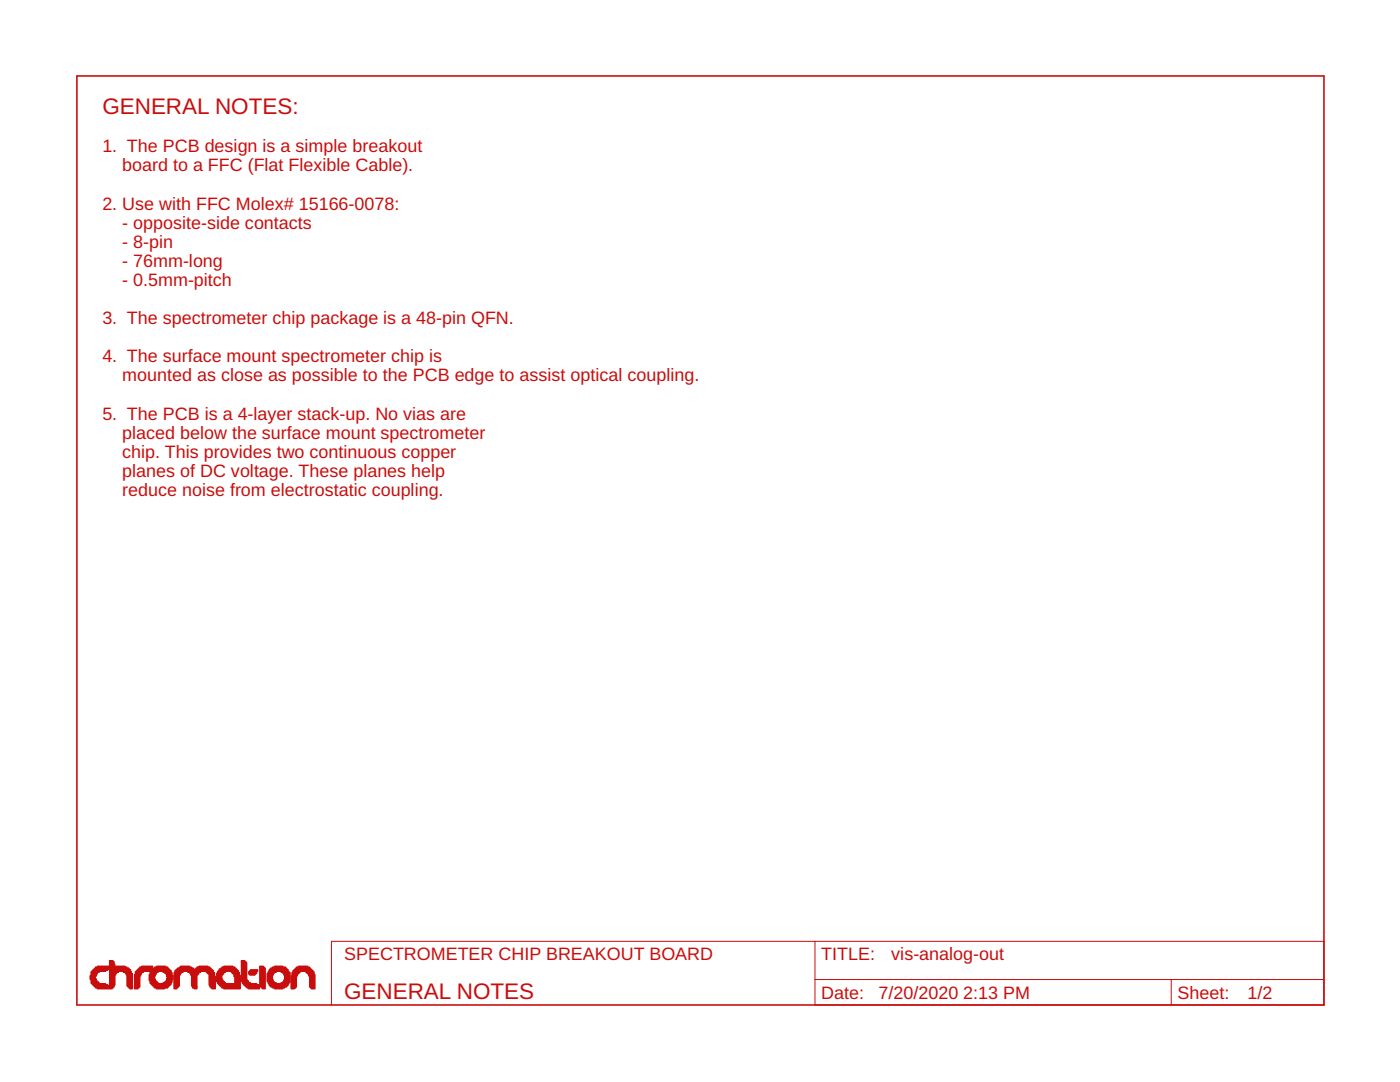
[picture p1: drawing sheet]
<svg xmlns="http://www.w3.org/2000/svg" width="279mm" height="216mm" viewBox="0 0 279 216" stroke-linecap="round" stroke-linejoin="round" font-family="sans-serif">
<defs><g id="words">
<g font-size="4.5" fill="#c90d0c">
<text x="20.4" y="22.8">GENERAL NOTES:</text>
<text x="68.7" y="199.3">GENERAL NOTES</text>
</g>
<g font-size="3.6" fill="#c90d0c">
<text x="20.4" y="30.4">1. The PCB design is a simple breakout</text>
<text x="24.4" y="34.2">board to a FFC (Flat Flexible Cable).</text>
<text x="20.4" y="41.8">2. Use with FFC Molex# 15166-0078:</text>
<text x="24.4" y="45.6">- opposite-side contacts</text>
<text x="24.4" y="49.4">- 8-pin</text>
<text x="24.4" y="53.3">- 76mm-long</text>
<text x="24.4" y="57.1">- 0.5mm-pitch</text>
<text x="20.4" y="64.7">3. The spectrometer chip package is a 48-pin QFN.</text>
<text x="20.4" y="72.3">4. The surface mount spectrometer chip is</text>
<text x="24.4" y="76.1">mounted as close as possible to the PCB edge to assist optical coupling.</text>
<text x="20.4" y="83.7">5. The PCB is a 4-layer stack-up. No vias are</text>
<text x="24.4" y="87.5">placed below the surface mount spectrometer</text>
<text x="24.4" y="91.4">chip. This provides two continuous copper</text>
<text x="24.4" y="95.2">planes of DC voltage. These planes help</text>
<text x="24.4" y="99">reduce noise from electrostatic coupling.</text>
<text x="68.7" y="191.6">SPECTROMETER CHIP BREAKOUT BOARD</text>
<text x="163.9" y="191.6">TITLE:</text>
<text x="177.9" y="191.6">vis-analog-out</text>
<text x="163.9" y="199.3">Date:</text>
<text x="175.3" y="199.3">7/20/2020</text>
<text x="192.2" y="199.3">2:13 PM</text>
<text x="235" y="199.3">Sheet:</text>
<text x="249" y="199.3">1/2</text>
</g>
</g></defs>
<path d="M15.3 15.2h248.9v185.3h-248.9z" fill="none" stroke="#c90d0c" stroke-width=".32"/>
<path d="M162.6 187.8v12.7h101.6v-12.7h-198.1v12.7M162.6 195.5h101.6M233.7 195.5v5" fill="none" stroke="#c90d0c" stroke-width=".2"/>
<g fill="#c90d0c" stroke="#c90d0c" stroke-width=".2">
<path d="M19.4 197.2h3v.1h-3z"/>
<path d="M25.9 197.2h.5v.1h-.5z"/>
<path d="M26.8 197.2h.7v.1h-.7z"/>
<path d="M31.2 197.2h1.7v.1h-1.7z"/>
<path d="M34.7 197.2h.6v.1h-.6z"/>
<path d="M38.8 197.2h.5v.1h-.5z"/>
<path d="M42.3 197.2h.7v.1h-.7z"/>
<path d="M44.7 197.2h3.3v.1h-3.3z"/>
<path d="M49.6 197.2h2.2v.1h-2.2z"/>
<path d="M52.4 197.2h.5v.1h-.5z"/>
<path d="M54.8 197.2h1.6v.1h-1.6z"/>
<path d="M58.1 197.2h.7v.1h-.7z"/>
<path d="M62.1 197.2h.8v.1h-.8z"/>
<path d="M19.1 197h3.5v.2h-3.5z"/>
<path d="M25.7 197h.7v.2h-.7z"/>
<path d="M26.8 197h.9v.2h-.9z"/>
<path d="M30.9 197h2.5v.2h-2.5z"/>
<path d="M34.7 197h.8v.2h-.8z"/>
<path d="M38.4 197h.9v.2h-.9z"/>
<path d="M42.1 197h.9v.2h-.9z"/>
<path d="M44.3 197h3.7v.2h-3.7z"/>
<path d="M49.3 197h2.5v.2h-2.5z"/>
<path d="M52.2 197h.7v.2h-.7z"/>
<path d="M54.4 197h2.4v.2h-2.4z"/>
<path d="M58.1 197h.9v.2h-.9z"/>
<path d="M61.9 197h1v.2h-1z"/>
<path d="M18.9 196.8h2.8v.2h-2.8z"/>
<path d="M21.8 196.8h1v.2h-1z"/>
<path d="M25.5 196.8h.9v.2h-.9z"/>
<path d="M26.8 196.8h1.1v.2h-1.1z"/>
<path d="M30.7 196.8h2.9v.2h-2.9z"/>
<path d="M34.7 196.8h.9v.2h-.9z"/>
<path d="M38.4 196.8h.9v.2h-.9z"/>
<path d="M41.9 196.8h1.1v.2h-1.1z"/>
<path d="M44.1 196.8h3.9v.2h-3.9z"/>
<path d="M49.1 196.8h2.7v.2h-2.7z"/>
<path d="M52 196.8h.9v.2h-.9z"/>
<path d="M54 196.8h3.2v.2h-3.2z"/>
<path d="M58.1 196.8h1.1v.2h-1.1z"/>
<path d="M61.8 196.8h1.1v.2h-1.1z"/>
<path d="M18.7 196.6h3v.2h-3z"/>
<path d="M21.8 196.6h1v.2h-1z"/>
<path d="M25.3 196.6h1.1v.2h-1.1z"/>
<path d="M26.8 196.6h1.1v.2h-1.1z"/>
<path d="M30.5 196.6h3.3v.2h-3.3z"/>
<path d="M34.7 196.6h1.1v.2h-1.1z"/>
<path d="M38.2 196.6h1.1v.2h-1.1z"/>
<path d="M41.9 196.6h1.1v.2h-1.1z"/>
<path d="M43.9 196.6h4.1v.2h-4.1z"/>
<path d="M48.9 196.6h4v.2h-4z"/>
<path d="M53.8 196.6h3.6v.2h-3.6z"/>
<path d="M58.1 196.6h1.1v.2h-1.1z"/>
<path d="M61.8 196.6h1.1v.2h-1.1z"/>
<path d="M18.5 196.4h3v.2h-3z"/>
<path d="M21.8 196.4h1.1v.2h-1.1z"/>
<path d="M25.3 196.4h1.1v.2h-1.1z"/>
<path d="M26.8 196.4h1.1v.2h-1.1z"/>
<path d="M30.3 196.4h3.7v.2h-3.7z"/>
<path d="M34.7 196.4h1.1v.2h-1.1z"/>
<path d="M38.2 196.4h1.1v.2h-1.1z"/>
<path d="M41.7 196.4h1.3v.2h-1.3z"/>
<path d="M43.7 196.4h4.3v.2h-4.3z"/>
<path d="M48.7 196.4h2.9v.2h-2.9z"/>
<path d="M51.8 196.4h1.1v.2h-1.1z"/>
<path d="M53.7 196.4h3.8v.2h-3.8z"/>
<path d="M58.1 196.4h1.1v.2h-1.1z"/>
<path d="M61.8 196.4h1.1v.2h-1.1z"/>
<path d="M18.4 196.3h2.7v.1h-2.7z"/>
<path d="M21.8 196.3h1.1v.1h-1.1z"/>
<path d="M25.3 196.3h1.1v.1h-1.1z"/>
<path d="M26.8 196.3h1.1v.1h-1.1z"/>
<path d="M30.1 196.3h4.1v.1h-4.1z"/>
<path d="M34.7 196.3h1.1v.1h-1.1z"/>
<path d="M38.2 196.3h1.1v.1h-1.1z"/>
<path d="M41.7 196.3h1.3v.1h-1.3z"/>
<path d="M43.6 196.3h4.4v.1h-4.4z"/>
<path d="M48.5 196.3h2.8v.1h-2.8z"/>
<path d="M51.8 196.3h1.1v.1h-1.1z"/>
<path d="M53.7 196.3h3.8v.1h-3.8z"/>
<path d="M58.1 196.3h1.1v.1h-1.1z"/>
<path d="M61.8 196.3h1.1v.1h-1.1z"/>
<path d="M18.2 196.1h1.6v.1h-1.6z"/>
<path d="M21.8 196.1h1.1v.1h-1.1z"/>
<path d="M25.3 196.1h1.1v.1h-1.1z"/>
<path d="M26.8 196.1h1.1v.1h-1.1z"/>
<path d="M29.9 196.1h1.7v.1h-1.7z"/>
<path d="M32.5 196.1h1.7v.1h-1.7z"/>
<path d="M34.7 196.1h1.1v.1h-1.1z"/>
<path d="M38.2 196.1h1.1v.1h-1.1z"/>
<path d="M41.7 196.1h1.3v.1h-1.3z"/>
<path d="M43.4 196.1h1.6v.1h-1.6z"/>
<path d="M46.9 196.1h1.1v.1h-1.1z"/>
<path d="M48.3 196.1h1.7v.1h-1.7z"/>
<path d="M51.8 196.1h1.1v.1h-1.1z"/>
<path d="M53.5 196.1h1.6v.1h-1.6z"/>
<path d="M56.1 196.1h1.6v.1h-1.6z"/>
<path d="M58.1 196.1h1.1v.1h-1.1z"/>
<path d="M61.8 196.1h1.1v.1h-1.1z"/>
<path d="M18.2 195.9h1.4v.1h-1.4z"/>
<path d="M21.8 195.9h1.1v.1h-1.1z"/>
<path d="M25.3 195.9h1.1v.1h-1.1z"/>
<path d="M26.8 195.9h1.1v.1h-1.1z"/>
<path d="M29.9 195.9h1.5v.1h-1.5z"/>
<path d="M32.9 195.9h1.5v.1h-1.5z"/>
<path d="M34.7 195.9h1.1v.1h-1.1z"/>
<path d="M38.2 195.9h1.1v.1h-1.1z"/>
<path d="M41.7 195.9h1.3v.1h-1.3z"/>
<path d="M43.3 195.9h1.5v.1h-1.5z"/>
<path d="M46.9 195.9h1.1v.1h-1.1z"/>
<path d="M48.3 195.9h1.3v.1h-1.3z"/>
<path d="M51.8 195.9h1.1v.1h-1.1z"/>
<path d="M53.5 195.9h1.3v.1h-1.3z"/>
<path d="M56.4 195.9h1.5v.1h-1.5z"/>
<path d="M58.1 195.9h1.1v.1h-1.1z"/>
<path d="M61.8 195.9h1.1v.1h-1.1z"/>
<path d="M18.2 195.7h1.2v.2h-1.2z"/>
<path d="M21.8 195.7h1.1v.2h-1.1z"/>
<path d="M25.3 195.7h1.1v.2h-1.1z"/>
<path d="M26.8 195.7h1.1v.2h-1.1z"/>
<path d="M30 195.7h1.2v.2h-1.2z"/>
<path d="M33.1 195.7h1.2v.2h-1.2z"/>
<path d="M34.7 195.7h1.1v.2h-1.1z"/>
<path d="M38.2 195.7h1.1v.2h-1.1z"/>
<path d="M41.7 195.7h1.3v.2h-1.3z"/>
<path d="M43.2 195.7h1.5v.2h-1.5z"/>
<path d="M46.9 195.7h1.1v.2h-1.1z"/>
<path d="M48.1 195.7h1.5v.2h-1.5z"/>
<path d="M51.8 195.7h1.1v.2h-1.1z"/>
<path d="M53.3 195.7h1.3v.2h-1.3z"/>
<path d="M56.6 195.7h1.3v.2h-1.3z"/>
<path d="M58.1 195.7h1.1v.2h-1.1z"/>
<path d="M61.8 195.7h1.1v.2h-1.1z"/>
<path d="M18.2 195.5h1.1v.2h-1.1z"/>
<path d="M21.8 195.5h1.1v.2h-1.1z"/>
<path d="M25.3 195.5h1.1v.2h-1.1z"/>
<path d="M26.8 195.5h1.1v.2h-1.1z"/>
<path d="M29.8 195.5h1.2v.2h-1.2z"/>
<path d="M33.3 195.5h1.1v.2h-1.1z"/>
<path d="M34.7 195.5h1.1v.2h-1.1z"/>
<path d="M38.2 195.5h1.1v.2h-1.1z"/>
<path d="M41.7 195.5h1.3v.2h-1.3z"/>
<path d="M43.2 195.5h1.2v.2h-1.2z"/>
<path d="M46.9 195.5h1.1v.2h-1.1z"/>
<path d="M48.2 195.5h1.2v.2h-1.2z"/>
<path d="M51.8 195.5h1.1v.2h-1.1z"/>
<path d="M53.3 195.5h1.3v.2h-1.3z"/>
<path d="M56.6 195.5h1.3v.2h-1.3z"/>
<path d="M58.1 195.5h1.1v.2h-1.1z"/>
<path d="M61.8 195.5h1.1v.2h-1.1z"/>
<path d="M18 195.3h1.3v.2h-1.3z"/>
<path d="M21.8 195.3h1.1v.2h-1.1z"/>
<path d="M25.3 195.3h1.1v.2h-1.1z"/>
<path d="M26.8 195.3h1.1v.2h-1.1z"/>
<path d="M29.8 195.3h1.2v.2h-1.2z"/>
<path d="M33.3 195.3h1.2v.2h-1.2z"/>
<path d="M34.7 195.3h1.1v.2h-1.1z"/>
<path d="M38.2 195.3h1.1v.2h-1.1z"/>
<path d="M41.7 195.3h1.3v.2h-1.3z"/>
<path d="M43.2 195.3h1.2v.2h-1.2z"/>
<path d="M46.9 195.3h1.1v.2h-1.1z"/>
<path d="M48.2 195.3h1.1v.2h-1.1z"/>
<path d="M51.8 195.3h1.1v.2h-1.1z"/>
<path d="M53.3 195.3h1.1v.2h-1.1z"/>
<path d="M56.8 195.3h1.1v.2h-1.1z"/>
<path d="M58.1 195.3h1.1v.2h-1.1z"/>
<path d="M61.8 195.3h1.1v.2h-1.1z"/>
<path d="M18 195.2h1.1v.1h-1.1z"/>
<path d="M21.8 195.2h1.1v.1h-1.1z"/>
<path d="M25.3 195.2h1.1v.1h-1.1z"/>
<path d="M26.8 195.2h1.1v.1h-1.1z"/>
<path d="M29.8 195.2h1.1v.1h-1.1z"/>
<path d="M33.3 195.2h1.2v.1h-1.2z"/>
<path d="M34.7 195.2h1.1v.1h-1.1z"/>
<path d="M38.2 195.2h1.1v.1h-1.1z"/>
<path d="M41.7 195.2h1.3v.1h-1.3z"/>
<path d="M43.2 195.2h1.1v.1h-1.1z"/>
<path d="M46.9 195.2h1.1v.1h-1.1z"/>
<path d="M48.2 195.2h1.1v.1h-1.1z"/>
<path d="M51.8 195.2h1.1v.1h-1.1z"/>
<path d="M53.3 195.2h1.1v.1h-1.1z"/>
<path d="M56.8 195.2h1.1v.1h-1.1z"/>
<path d="M58.1 195.2h1.1v.1h-1.1z"/>
<path d="M61.8 195.2h1.1v.1h-1.1z"/>
<path d="M18 195h1.1v.1h-1.1z"/>
<path d="M21.8 195h1.1v.1h-1.1z"/>
<path d="M25.3 195h1.1v.1h-1.1z"/>
<path d="M26.8 195h1.1v.1h-1.1z"/>
<path d="M29.8 195h1.1v.1h-1.1z"/>
<path d="M33.4 195h1.1v.1h-1.1z"/>
<path d="M34.7 195h1.1v.1h-1.1z"/>
<path d="M38.2 195h1.1v.1h-1.1z"/>
<path d="M41.7 195h1.3v.1h-1.3z"/>
<path d="M43.2 195h1.1v.1h-1.1z"/>
<path d="M46.9 195h1.1v.1h-1.1z"/>
<path d="M48.2 195h1.1v.1h-1.1z"/>
<path d="M51.8 195h1.1v.1h-1.1z"/>
<path d="M53.3 195h1.1v.1h-1.1z"/>
<path d="M56.8 195h1.1v.1h-1.1z"/>
<path d="M58.1 195h1.1v.1h-1.1z"/>
<path d="M61.8 195h1.1v.1h-1.1z"/>
<path d="M18 194.8h1.1v.1h-1.1z"/>
<path d="M21.8 194.8h1.1v.1h-1.1z"/>
<path d="M25.3 194.8h1.1v.1h-1.1z"/>
<path d="M26.8 194.8h1.1v.1h-1.1z"/>
<path d="M29.8 194.8h1.1v.1h-1.1z"/>
<path d="M33.3 194.8h1.2v.1h-1.2z"/>
<path d="M34.7 194.8h1.1v.1h-1.1z"/>
<path d="M38.2 194.8h1.1v.1h-1.1z"/>
<path d="M41.7 194.8h1.3v.1h-1.3z"/>
<path d="M43.2 194.8h1.1v.1h-1.1z"/>
<path d="M46.7 194.8h1.3v.1h-1.3z"/>
<path d="M48.2 194.8h1.1v.1h-1.1z"/>
<path d="M51.8 194.8h1.1v.1h-1.1z"/>
<path d="M53.3 194.8h1.1v.1h-1.1z"/>
<path d="M56.8 194.8h1.1v.1h-1.1z"/>
<path d="M58.1 194.8h1.1v.1h-1.1z"/>
<path d="M61.8 194.8h1.1v.1h-1.1z"/>
<path d="M18 194.6h1.3v.2h-1.3z"/>
<path d="M21.8 194.6h1.1v.2h-1.1z"/>
<path d="M25.3 194.6h1.1v.2h-1.1z"/>
<path d="M26.8 194.6h1.3v.2h-1.3z"/>
<path d="M29.8 194.6h1.2v.2h-1.2z"/>
<path d="M33.3 194.6h1.2v.2h-1.2z"/>
<path d="M34.7 194.6h1.1v.2h-1.1z"/>
<path d="M38.2 194.6h1.1v.2h-1.1z"/>
<path d="M41.7 194.6h1.1v.2h-1.1z"/>
<path d="M43.2 194.6h1.1v.2h-1.1z"/>
<path d="M46.7 194.6h1.3v.2h-1.3z"/>
<path d="M48.2 194.6h1.1v.2h-1.1z"/>
<path d="M51.8 194.6h1.1v.2h-1.1z"/>
<path d="M53.3 194.6h1.1v.2h-1.1z"/>
<path d="M56.8 194.6h1.1v.2h-1.1z"/>
<path d="M58.1 194.6h1.3v.2h-1.3z"/>
<path d="M61.6 194.6h1.3v.2h-1.3z"/>
<path d="M18.2 194.4h1.1v.2h-1.1z"/>
<path d="M21.8 194.4h1.3v.2h-1.3z"/>
<path d="M25.2 194.4h1.2v.2h-1.2z"/>
<path d="M26.8 194.4h1.3v.2h-1.3z"/>
<path d="M29.8 194.4h1.2v.2h-1.2z"/>
<path d="M33.3 194.4h1.1v.2h-1.1z"/>
<path d="M34.7 194.4h1.3v.2h-1.3z"/>
<path d="M38 194.4h1.5v.2h-1.5z"/>
<path d="M41.7 194.4h1.1v.2h-1.1z"/>
<path d="M43.2 194.4h1.2v.2h-1.2z"/>
<path d="M46.7 194.4h1.1v.2h-1.1z"/>
<path d="M48.2 194.4h1.1v.2h-1.1z"/>
<path d="M49.8 194.4h1.1v.2h-1.1z"/>
<path d="M51.8 194.4h1.1v.2h-1.1z"/>
<path d="M53.3 194.4h1.3v.2h-1.3z"/>
<path d="M56.6 194.4h1.3v.2h-1.3z"/>
<path d="M58.3 194.4h1.1v.2h-1.1z"/>
<path d="M61.6 194.4h1.3v.2h-1.3z"/>
<path d="M18.2 194.2h1.2v.2h-1.2z"/>
<path d="M21.8 194.2h1.3v.2h-1.3z"/>
<path d="M25.2 194.2h1.2v.2h-1.2z"/>
<path d="M27 194.2h1.3v.2h-1.3z"/>
<path d="M30 194.2h1.2v.2h-1.2z"/>
<path d="M33.1 194.2h1.2v.2h-1.2z"/>
<path d="M34.7 194.2h1.3v.2h-1.3z"/>
<path d="M38 194.2h1.7v.2h-1.7z"/>
<path d="M41.5 194.2h1.3v.2h-1.3z"/>
<path d="M43.2 194.2h1.5v.2h-1.5z"/>
<path d="M46.5 194.2h1.3v.2h-1.3z"/>
<path d="M48.2 194.2h1.1v.2h-1.1z"/>
<path d="M49.6 194.2h1.5v.2h-1.5z"/>
<path d="M51.8 194.2h1.1v.2h-1.1z"/>
<path d="M53.3 194.2h1.3v.2h-1.3z"/>
<path d="M56.6 194.2h1.3v.2h-1.3z"/>
<path d="M58.3 194.2h1.2v.2h-1.2z"/>
<path d="M61.4 194.2h1.3v.2h-1.3z"/>
<path d="M18.2 194.1h1.2v.1h-1.2z"/>
<path d="M21.8 194.1h1.5v.1h-1.5z"/>
<path d="M25 194.1h1.2v.1h-1.2z"/>
<path d="M27 194.1h1.3v.1h-1.3z"/>
<path d="M30 194.1h1.2v.1h-1.2z"/>
<path d="M32.9 194.1h1.5v.1h-1.5z"/>
<path d="M34.7 194.1h1.5v.1h-1.5z"/>
<path d="M37.8 194.1h1.9v.1h-1.9z"/>
<path d="M41.3 194.1h1.5v.1h-1.5z"/>
<path d="M43.4 194.1h1.2v.1h-1.2z"/>
<path d="M46.3 194.1h1.5v.1h-1.5z"/>
<path d="M48.2 194.1h1.1v.1h-1.1z"/>
<path d="M49.6 194.1h1.7v.1h-1.7z"/>
<path d="M51.8 194.1h1.1v.1h-1.1z"/>
<path d="M53.5 194.1h1.3v.1h-1.3z"/>
<path d="M56.4 194.1h1.5v.1h-1.5z"/>
<path d="M58.3 194.1h1.4v.1h-1.4z"/>
<path d="M61.2 194.1h1.5v.1h-1.5z"/>
<path d="M18.2 193.9h1.6v.1h-1.6z"/>
<path d="M21.8 193.9h1.9v.1h-1.9z"/>
<path d="M24.6 193.9h1.6v.1h-1.6z"/>
<path d="M27 193.9h1.6v.1h-1.6z"/>
<path d="M29.9 193.9h1.7v.1h-1.7z"/>
<path d="M32.5 193.9h1.7v.1h-1.7z"/>
<path d="M34.9 193.9h1.7v.1h-1.7z"/>
<path d="M37.5 193.9h2.5v.1h-2.5z"/>
<path d="M41.1 193.9h1.5v.1h-1.5z"/>
<path d="M43.4 193.9h1.6v.1h-1.6z"/>
<path d="M46.1 193.9h1.5v.1h-1.5z"/>
<path d="M48.2 193.9h1.1v.1h-1.1z"/>
<path d="M49.6 193.9h1.7v.1h-1.7z"/>
<path d="M51.8 193.9h1.1v.1h-1.1z"/>
<path d="M53.5 193.9h1.6v.1h-1.6z"/>
<path d="M56.1 193.9h1.6v.1h-1.6z"/>
<path d="M58.4 193.9h1.5v.1h-1.5z"/>
<path d="M61 193.9h1.7v.1h-1.7z"/>
<path d="M18.4 193.7h2.7v.1h-2.7z"/>
<path d="M21.8 193.7h4.3v.1h-4.3z"/>
<path d="M27.2 193.7h2.7v.1h-2.7z"/>
<path d="M30.1 193.7h4.1v.1h-4.1z"/>
<path d="M34.9 193.7h7.7v.1h-7.7z"/>
<path d="M43.5 193.7h4.1v.1h-4.1z"/>
<path d="M48.2 193.7h1.1v.1h-1.1z"/>
<path d="M49.8 193.7h1.7v.1h-1.7z"/>
<path d="M51.8 193.7h1.1v.1h-1.1z"/>
<path d="M53.7 193.7h3.8v.1h-3.8z"/>
<path d="M58.4 193.7h4.1v.1h-4.1z"/>
<path d="M18.5 193.5h3v.2h-3z"/>
<path d="M21.8 193.5h4.3v.2h-4.3z"/>
<path d="M27.4 193.5h6.6v.2h-6.6z"/>
<path d="M35.1 193.5h7.3v.2h-7.3z"/>
<path d="M43.7 193.5h3.7v.2h-3.7z"/>
<path d="M48.2 193.5h1.1v.2h-1.1z"/>
<path d="M50 193.5h1.5v.2h-1.5z"/>
<path d="M51.8 193.5h1.1v.2h-1.1z"/>
<path d="M53.7 193.5h3.8v.2h-3.8z"/>
<path d="M58.6 193.5h3.7v.2h-3.7z"/>
<path d="M18.7 193.3h3v.2h-3z"/>
<path d="M21.8 193.3h4.1v.2h-4.1z"/>
<path d="M27.5 193.3h6.3v.2h-6.3z"/>
<path d="M35.3 193.3h3.5v.2h-3.5z"/>
<path d="M38.9 193.3h3.3v.2h-3.3z"/>
<path d="M43.7 193.3h3.5v.2h-3.5z"/>
<path d="M48.2 193.3h1.1v.2h-1.1z"/>
<path d="M51.8 193.3h1.1v.2h-1.1z"/>
<path d="M53.8 193.3h3.6v.2h-3.6z"/>
<path d="M58.8 193.3h3.3v.2h-3.3z"/>
<path d="M18.9 193.1h2.8v.2h-2.8z"/>
<path d="M21.8 193.1h3.9v.2h-3.9z"/>
<path d="M27.7 193.1h2.8v.2h-2.8z"/>
<path d="M30.7 193.1h2.9v.2h-2.9z"/>
<path d="M35.5 193.1h3.1v.2h-3.1z"/>
<path d="M39.1 193.1h3v.2h-3z"/>
<path d="M44.1 193.1h3v.2h-3z"/>
<path d="M48.2 193.1h1.1v.2h-1.1z"/>
<path d="M51.8 193.1h1.1v.2h-1.1z"/>
<path d="M54 193.1h3.2v.2h-3.2z"/>
<path d="M59 193.1h3v.2h-3z"/>
<path d="M19.1 192.9h2.6v.2h-2.6z"/>
<path d="M21.8 192.9h3.5v.2h-3.5z"/>
<path d="M27.9 192.9h2.6v.2h-2.6z"/>
<path d="M30.9 192.9h2.5v.2h-2.5z"/>
<path d="M35.8 192.9h2.4v.2h-2.4z"/>
<path d="M39.3 192.9h2.6v.2h-2.6z"/>
<path d="M44.3 192.9h2.6v.2h-2.6z"/>
<path d="M48.2 192.9h1.1v.2h-1.1z"/>
<path d="M51.8 192.9h.9v.2h-.9z"/>
<path d="M54.4 192.9h2.6v.2h-2.6z"/>
<path d="M59.2 192.9h2.6v.2h-2.6z"/>
<path d="M19.4 192.8h3.5v.1h-3.5z"/>
<path d="M23.1 192.8h1.9v.1h-1.9z"/>
<path d="M28.3 192.8h2.2v.1h-2.2z"/>
<path d="M31.2 192.8h1.9v.1h-1.9z"/>
<path d="M36 192.8h1.8v.1h-1.8z"/>
<path d="M39.7 192.8h1.8v.1h-1.8z"/>
<path d="M44.7 192.8h1.8v.1h-1.8z"/>
<path d="M48.2 192.8h1.1v.1h-1.1z"/>
<path d="M51.8 192.8h.8v.1h-.8z"/>
<path d="M54.8 192.8h1.6v.1h-1.6z"/>
<path d="M59.6 192.8h1.8v.1h-1.8z"/>
<path d="M21.8 192.6h1.1v.1h-1.1z"/>
<path d="M48.2 192.6h1.1v.1h-1.1z"/>
<path d="M21.8 192.4h1.1v.2h-1.1z"/>
<path d="M48.2 192.4h1.1v.2h-1.1z"/>
<path d="M21.8 192.2h1v.2h-1z"/>
<path d="M48.2 192.2h1.1v.2h-1.1z"/>
<path d="M21.8 192h1v.2h-1z"/>
<path d="M48.2 192h1.1v.2h-1.1z"/>
<path d="M21.8 191.8h1v.2h-1z"/>
<path d="M48.1 191.8h1v.2h-1z"/>
<path d="M21.8 191.7h.8v.1h-.8z"/>
<path d="M48.2 191.7h.7v.1h-.7z"/>
</g>
<use href="#words"/>
</svg>
